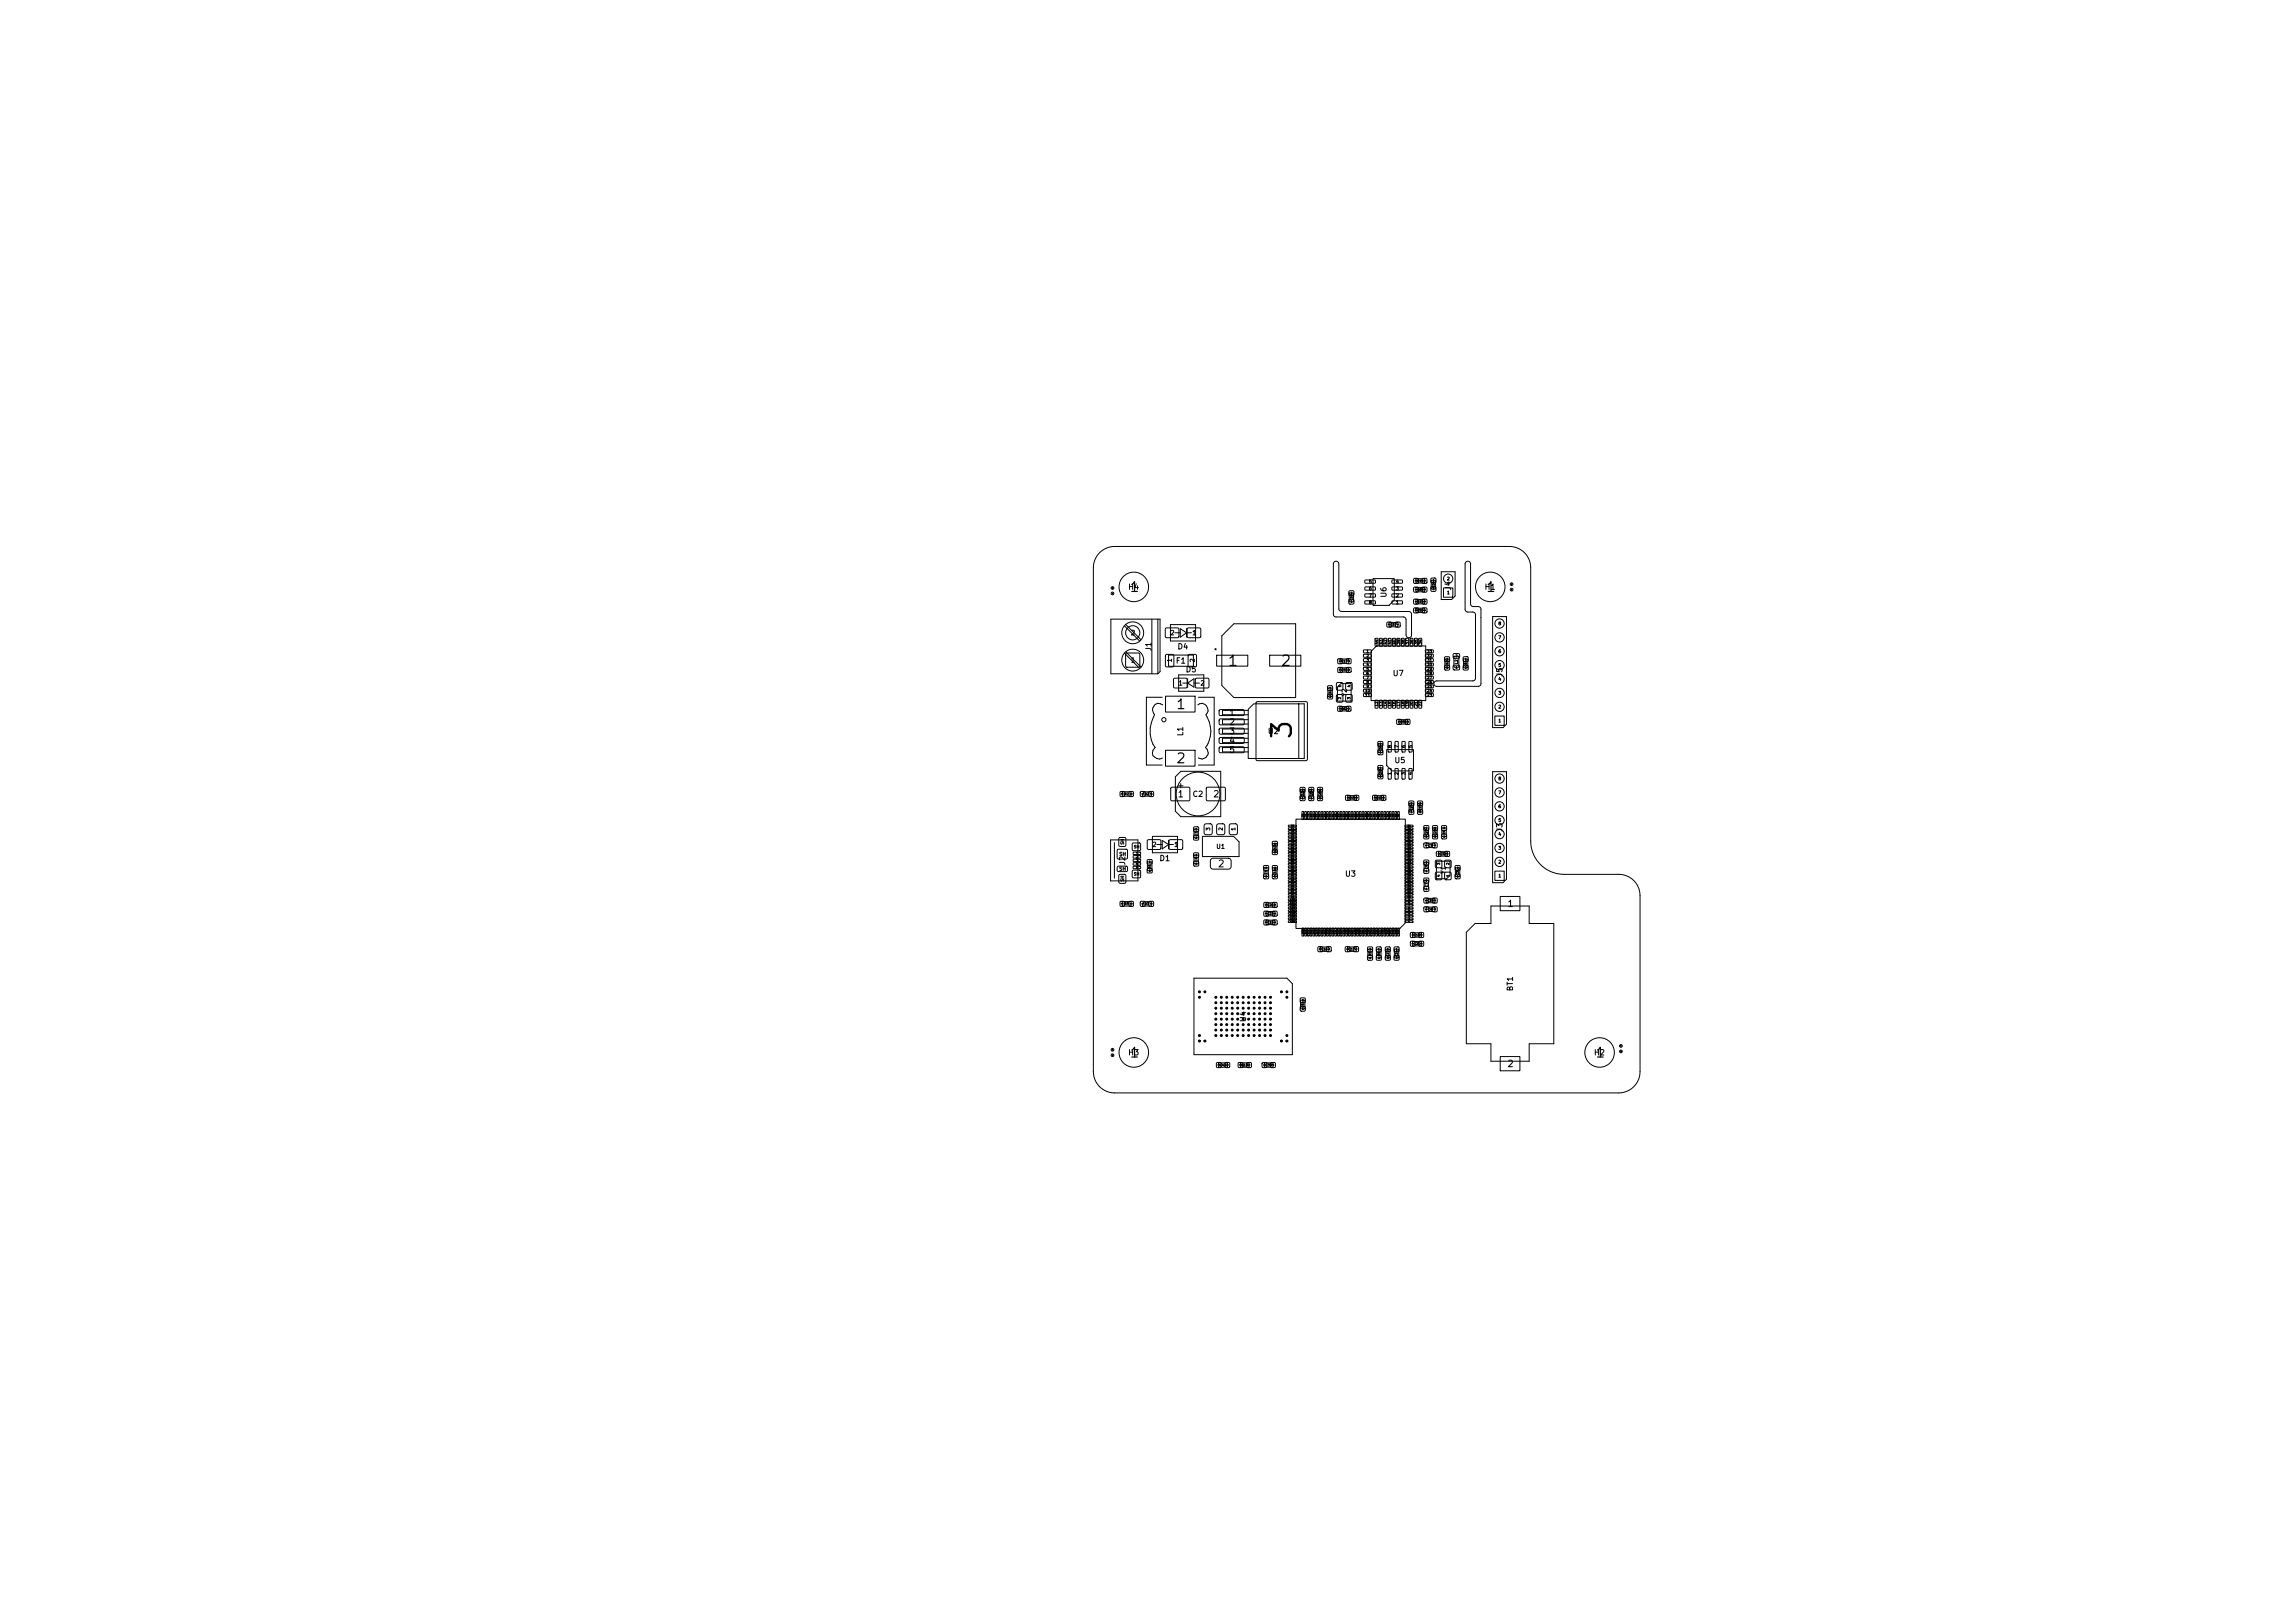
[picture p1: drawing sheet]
<svg xmlns="http://www.w3.org/2000/svg" width="420mm" height="297mm" viewBox="0 0 420 297" stroke-linecap="round" stroke-linejoin="round" font-family="sans-serif">
<defs><g id="words">
<text font-size="3.6" x="237.2" y="135.6" transform="rotate(-90 237.2 135.6)">3</text>
<g font-size="1.9">
<text x="224.4" y="122.4">1</text>
<text x="234.1" y="122.4">2</text>
</g>
<g font-size="1.8">
<text x="206.5" y="108.8">1</text>
<text x="271.7" y="108.8">1</text>
<text x="215" y="130.2">1</text>
<text x="215" y="140.1">2</text>
<text x="206.5" y="194">1</text>
<text x="291.7" y="194">1</text>
</g>
<text font-size="1.3" x="222.7" y="159">2</text>
<g font-size="1.2">
<text x="215.3" y="146.2">1</text>
<text x="221.8" y="146.2">2</text>
<text x="275.6" y="166.3">1</text>
<text x="275.6" y="195.6">2</text>
</g>
<g font-size="1.1">
<text x="224.7" y="131.2">1</text>
<text x="224.7" y="136.3">4</text>
<text x="224.7" y="134.6">3</text>
<text x="224.7" y="132.9">2</text>
<text x="224.7" y="138">5</text>
</g>
<g font-size="1">
<text x="206.3" y="108.2">H4</text>
<text x="253.9" y="109.5" transform="rotate(-90 253.9 109.5)">U6</text>
<text x="265.7" y="108.2" transform="rotate(-90 265.7 108.2)">J4</text>
<text x="271.5" y="108.2">H1</text>
<text x="210.9" y="119.3" transform="rotate(-90 210.9 119.3)">J1</text>
<text x="215.3" y="119.1">D4</text>
<text x="215" y="121.7">F1</text>
<text x="216.8" y="123.3">D5</text>
<text x="254.7" y="124">U7</text>
<text x="275.1" y="124" transform="rotate(-90 275.1 124)">J5</text>
<text x="216.7" y="134.8" transform="rotate(-90 216.7 134.8)">L1</text>
<text x="231.8" y="134.6">U2</text>
<text x="255" y="139.9">U5</text>
<text x="218" y="146.1">C2</text>
<text x="275.1" y="152.4" transform="rotate(-90 275.1 152.4)">J3</text>
<text x="206.1" y="158.4" transform="rotate(-90 206.1 158.4)">J2</text>
<text x="212" y="157.8">D1</text>
<text x="245.9" y="160.7">U3</text>
<text x="277" y="181.5" transform="rotate(-90 277 181.5)">BT1</text>
<text x="228.2" y="187.1" transform="rotate(-90 228.2 187.1)">U4</text>
<text x="206.3" y="193.4">H3</text>
<text x="291.5" y="193.4">H2</text>
</g>
<g font-size=".9">
<text x="206.8" y="116.5">2</text>
<text x="206.8" y="121.5">1</text>
</g>
<g font-size=".8">
<text x="214" y="116.4">2</text>
<text x="218" y="116.4">1</text>
<text x="214.5" y="121.3" transform="rotate(-90 214.5 121.3)">1</text>
<text x="215.5" y="125.6">1</text>
<text x="218.7" y="121.3" transform="rotate(-90 218.7 121.3)">2</text>
<text x="219.5" y="125.6">2</text>
<text x="246.5" y="127.5" transform="rotate(-90 246.5 127.5)">Y2</text>
<text x="210.7" y="155.2">2</text>
<text x="214.7" y="155.2">1</text>
<text x="222.4" y="155.5">U1</text>
<text x="264.6" y="160" transform="rotate(-90 264.6 160)">Y1</text>
</g>
<g font-size=".7">
<text x="221.5" y="152.1" transform="rotate(-90 221.5 152.1)">3</text>
<text x="223.8" y="152.1" transform="rotate(-90 223.8 152.1)">2</text>
<text x="226.1" y="152.1" transform="rotate(-90 226.1 152.1)">1</text>
</g>
<g font-size=".6">
<text x="250.3" y="106.9">5</text>
<text x="255.3" y="106.9">4</text>
<text x="264.6" y="106.3">2</text>
<text x="250.3" y="110.7">8</text>
<text x="250.3" y="109.4">7</text>
<text x="250.3" y="108.2">6</text>
<text x="255.3" y="108.2">3</text>
<text x="255.3" y="109.4">2</text>
<text x="255.3" y="110.7">1</text>
<text x="264.6" y="108.9">1</text>
<text x="274" y="114.5">8</text>
<text x="274" y="117.1">7</text>
<text x="274" y="119.6">6</text>
<text x="274" y="122.2">5</text>
<text x="274" y="124.7">4</text>
<text x="274" y="127.2">3</text>
<text x="274" y="129.8">2</text>
<text x="254.7" y="137" transform="rotate(-90 254.7 137)">8</text>
<text x="255.9" y="137" transform="rotate(-90 255.9 137)">7</text>
<text x="257.2" y="137" transform="rotate(-90 257.2 137)">6</text>
<text x="258.5" y="137" transform="rotate(-90 258.5 137)">5</text>
<text x="274" y="132.3">1</text>
<text x="254.7" y="141.9" transform="rotate(-90 254.7 141.9)">1</text>
<text x="255.9" y="141.9" transform="rotate(-90 255.9 141.9)">2</text>
<text x="257.2" y="141.9" transform="rotate(-90 257.2 141.9)">3</text>
<text x="258.5" y="141.9" transform="rotate(-90 258.5 141.9)">4</text>
<text x="274" y="142.9">8</text>
<text x="274" y="145.5">7</text>
<text x="274" y="148">6</text>
<text x="274" y="150.5">5</text>
<text x="274" y="153.1">4</text>
<text x="274" y="155.6">3</text>
<text x="204.7" y="159.5">SH</text>
<text x="204.7" y="156.8">SH</text>
<text x="274" y="158.2">2</text>
<text x="274" y="160.7">1</text>
</g>
<g font-size=".5">
<text x="249.9" y="119.6">1</text>
<text x="252.2" y="118" transform="rotate(-90 252.2 118)">44</text>
<text x="253" y="118" transform="rotate(-90 253 118)">43</text>
<text x="253.8" y="118" transform="rotate(-90 253.8 118)">42</text>
<text x="254.6" y="118" transform="rotate(-90 254.6 118)">41</text>
<text x="255.4" y="118" transform="rotate(-90 255.4 118)">40</text>
<text x="256.2" y="118" transform="rotate(-90 256.2 118)">39</text>
<text x="257" y="118" transform="rotate(-90 257 118)">38</text>
<text x="257.8" y="118" transform="rotate(-90 257.8 118)">37</text>
<text x="258.6" y="118" transform="rotate(-90 258.6 118)">36</text>
<text x="259.4" y="118" transform="rotate(-90 259.4 118)">35</text>
<text x="260.2" y="118" transform="rotate(-90 260.2 118)">34</text>
<text x="261" y="119.6">33</text>
<text x="245.4" y="125.8" transform="rotate(-90 245.4 125.8)">1</text>
<text x="247.1" y="125.8" transform="rotate(-90 247.1 125.8)">4</text>
<text x="249.9" y="126">9</text>
<text x="249.9" y="125.2">8</text>
<text x="249.9" y="124.4">7</text>
<text x="249.9" y="123.6">6</text>
<text x="249.9" y="122.8">5</text>
<text x="249.9" y="122">4</text>
<text x="249.9" y="121.2">3</text>
<text x="249.9" y="120.4">2</text>
<text x="261" y="120.4">32</text>
<text x="261" y="121.2">31</text>
<text x="261" y="122">30</text>
<text x="261" y="122.8">29</text>
<text x="261" y="123.6">28</text>
<text x="261" y="124.4">27</text>
<text x="261" y="125.2">26</text>
<text x="261" y="126">25</text>
<text x="266.8" y="121.6" transform="rotate(-90 266.8 121.6)">L2</text>
<text x="245.4" y="128" transform="rotate(-90 245.4 128)">2</text>
<text x="247.1" y="128" transform="rotate(-90 247.1 128)">3</text>
<text x="249.7" y="127.6">11</text>
<text x="249.7" y="126.8">10</text>
<text x="252.2" y="129.3" transform="rotate(-90 252.2 129.3)">12</text>
<text x="253" y="129.3" transform="rotate(-90 253 129.3)">13</text>
<text x="253.8" y="129.3" transform="rotate(-90 253.8 129.3)">14</text>
<text x="254.6" y="129.3" transform="rotate(-90 254.6 129.3)">15</text>
<text x="255.4" y="129.3" transform="rotate(-90 255.4 129.3)">16</text>
<text x="256.2" y="129.3" transform="rotate(-90 256.2 129.3)">17</text>
<text x="257" y="129.3" transform="rotate(-90 257 129.3)">18</text>
<text x="257.8" y="129.3" transform="rotate(-90 257.8 129.3)">19</text>
<text x="258.6" y="129.3" transform="rotate(-90 258.6 129.3)">20</text>
<text x="259.4" y="129.3" transform="rotate(-90 259.4 129.3)">21</text>
<text x="260.2" y="129.3" transform="rotate(-90 260.2 129.3)">22</text>
<text x="261" y="126.8">24</text>
<text x="261" y="127.6">23</text>
<text x="205.7" y="154.6" transform="rotate(-90 205.7 154.6)">SH</text>
<text x="207.3" y="155.4">SH</text>
<text x="205.7" y="161.4" transform="rotate(-90 205.7 161.4)">SH</text>
<text x="207.3" y="160.3">SH</text>
<text x="263.5" y="160.5" transform="rotate(-90 263.5 160.5)">4</text>
<text x="263.5" y="158.3" transform="rotate(-90 263.5 158.3)">3</text>
<text x="265.2" y="160.5" transform="rotate(-90 265.2 160.5)">1</text>
<text x="265.2" y="158.3" transform="rotate(-90 265.2 158.3)">2</text>
</g>
<g font-size=".4">
<text x="259.2" y="106.6">R15</text>
<text x="262.5" y="107.6" transform="rotate(-90 262.5 107.6)">R16</text>
<text x="247.5" y="110" transform="rotate(-90 247.5 110)">C58</text>
<text x="259.2" y="112">C59</text>
<text x="259.2" y="108.2">C60</text>
<text x="259.2" y="110.4">R14</text>
<text x="254.3" y="114.6">C57</text>
<text x="245.3" y="121.3">R17</text>
<text x="245.3" y="122.9">C55</text>
<text x="265" y="122" transform="rotate(-90 265 122)">C63</text>
<text x="266.2" y="120.3">2</text>
<text x="266.2" y="122.5">1</text>
<text x="268.4" y="122" transform="rotate(-90 268.4 122)">C64</text>
<text x="243.6" y="127.3" transform="rotate(-90 243.6 127.3)">C61</text>
<text x="245.3" y="130">C62</text>
<text x="252.8" y="137.5" transform="rotate(-90 252.8 137.5)">C54</text>
<text x="256.1" y="132.4">C56</text>
<text x="252.8" y="141.9" transform="rotate(-90 252.8 141.9)">C53</text>
<text x="205.7" y="145.6">R2</text>
<text x="209.4" y="145.6">D2</text>
<text x="238.6" y="145.9" transform="rotate(-90 238.6 145.9)">C12</text>
<text x="240.2" y="145.9" transform="rotate(-90 240.2 145.9)">C22</text>
<text x="241.8" y="145.9" transform="rotate(-90 241.8 145.9)">C25</text>
<text x="246.7" y="146.3">C11</text>
<text x="251.7" y="146.3">C10</text>
<text x="258.5" y="148.4" transform="rotate(-90 258.5 148.4)">C20</text>
<text x="260.1" y="148.4" transform="rotate(-90 260.1 148.4)">C19</text>
<text x="219.1" y="153" transform="rotate(-90 219.1 153)">C3</text>
<text x="233.5" y="155.8" transform="rotate(-90 233.5 155.8)">C13</text>
<text x="261.2" y="152.9" transform="rotate(-90 261.2 152.9)">C29</text>
<text x="261.2" y="155">C9</text>
<text x="262.8" y="152.9" transform="rotate(-90 262.8 152.9)">C28</text>
<text x="264.5" y="152.7" transform="rotate(-90 264.5 152.7)">R4</text>
<text x="207.7" y="159.1">5</text>
<text x="207.7" y="158.4">4</text>
<text x="207.7" y="157.8">3</text>
<text x="207.7" y="157.1">2</text>
<text x="207.7" y="156.5">1</text>
<text x="210.6" y="159" transform="rotate(-90 210.6 159)">R1</text>
<text x="219.1" y="157.7" transform="rotate(-90 219.1 157.7)">C4</text>
<text x="231.9" y="160" transform="rotate(-90 231.9 160)">C5</text>
<text x="233.5" y="160.2" transform="rotate(-90 233.5 160.2)">C14</text>
<text x="261.2" y="159" transform="rotate(-90 261.2 159)">C8</text>
<text x="263.3" y="156.6">C32</text>
<text x="266.9" y="160.2" transform="rotate(-90 266.9 160.2)">C31</text>
<text x="205.7" y="165.7">R3</text>
<text x="209.4" y="165.7">D3</text>
<text x="231.8" y="165.9">C26</text>
<text x="231.8" y="167.5">C23</text>
<text x="261" y="165.1">C30</text>
<text x="261.2" y="162.3" transform="rotate(-90 261.2 162.3)">C7</text>
<text x="261.2" y="166.7">C6</text>
<text x="231.8" y="169.1">C15</text>
<text x="258.6" y="171.4">C18</text>
<text x="258.6" y="173">C21</text>
<text x="241.7" y="174">C16</text>
<text x="246.7" y="174">C17</text>
<text x="250.9" y="174.9" transform="rotate(-90 250.9 174.9)">R5</text>
<text x="252.5" y="174.9" transform="rotate(-90 252.5 174.9)">R6</text>
<text x="254.2" y="175.1" transform="rotate(-90 254.2 175.1)">C27</text>
<text x="255.8" y="175.1" transform="rotate(-90 255.8 175.1)">C24</text>
<text x="238.6" y="184.5" transform="rotate(-90 238.6 184.5)">C51</text>
<text x="223.1" y="195.2">C42</text>
<text x="227.1" y="195.2">R13</text>
<text x="231.4" y="195.2">C33</text>
</g>
<g font-size=".3">
<text x="259.3" y="106.5" transform="rotate(-90 259.3 106.5)">2</text>
<text x="260.8" y="106.5" transform="rotate(-90 260.8 106.5)">1</text>
<text x="262" y="106.5">1</text>
<text x="247" y="108.8">2</text>
<text x="247" y="110.3">1</text>
<text x="259.3" y="111.9" transform="rotate(-90 259.3 111.9)">2</text>
<text x="259.3" y="110.3" transform="rotate(-90 259.3 110.3)">1</text>
<text x="259.3" y="108.1" transform="rotate(-90 259.3 108.1)">1</text>
<text x="260.8" y="111.9" transform="rotate(-90 260.8 111.9)">1</text>
<text x="260.8" y="110.3" transform="rotate(-90 260.8 110.3)">2</text>
<text x="260.8" y="108.1" transform="rotate(-90 260.8 108.1)">2</text>
<text x="262" y="108">2</text>
<text x="254.4" y="114.5" transform="rotate(-90 254.4 114.5)">2</text>
<text x="255.9" y="114.5" transform="rotate(-90 255.9 114.5)">1</text>
<text x="245.4" y="122.8" transform="rotate(-90 245.4 122.8)">2</text>
<text x="245.4" y="121.2" transform="rotate(-90 245.4 121.2)">1</text>
<text x="246.9" y="122.8" transform="rotate(-90 246.9 122.8)">1</text>
<text x="246.9" y="121.2" transform="rotate(-90 246.9 121.2)">2</text>
<text x="264.5" y="120.9">2</text>
<text x="264.5" y="122.4">1</text>
<text x="267.9" y="122.4">2</text>
<text x="267.9" y="120.9">1</text>
<text x="243.1" y="127.7">2</text>
<text x="243.1" y="126.2">1</text>
<text x="245.4" y="129.9" transform="rotate(-90 245.4 129.9)">2</text>
<text x="246.9" y="129.9" transform="rotate(-90 246.9 129.9)">1</text>
<text x="252.3" y="136.4">2</text>
<text x="252.3" y="137.9">1</text>
<text x="256.2" y="132.3" transform="rotate(-90 256.2 132.3)">1</text>
<text x="257.7" y="132.3" transform="rotate(-90 257.7 132.3)">2</text>
<text x="252.3" y="142.3">2</text>
<text x="252.3" y="140.8">1</text>
<text x="205.5" y="145.5" transform="rotate(-90 205.5 145.5)">2</text>
<text x="207.2" y="145.5" transform="rotate(-90 207.2 145.5)">1</text>
<text x="209.3" y="145.5" transform="rotate(-90 209.3 145.5)">1</text>
<text x="210.8" y="145.5" transform="rotate(-90 210.8 145.5)">2</text>
<text x="238.1" y="144.8">2</text>
<text x="238.1" y="146.3">1</text>
<text x="238.5" y="149.5" transform="rotate(-90 238.5 149.5)">72</text>
<text x="239" y="149.5" transform="rotate(-90 239 149.5)">71</text>
<text x="239.5" y="149.5" transform="rotate(-90 239.5 149.5)">70</text>
<text x="239.7" y="144.8">2</text>
<text x="239.7" y="146.3">1</text>
<text x="240" y="149.5" transform="rotate(-90 240 149.5)">69</text>
<text x="240.5" y="149.5" transform="rotate(-90 240.5 149.5)">68</text>
<text x="241" y="149.5" transform="rotate(-90 241 149.5)">67</text>
<text x="241.3" y="144.8">2</text>
<text x="241.3" y="146.3">1</text>
<text x="241.5" y="149.5" transform="rotate(-90 241.5 149.5)">66</text>
<text x="242" y="149.5" transform="rotate(-90 242 149.5)">65</text>
<text x="242.5" y="149.5" transform="rotate(-90 242.5 149.5)">64</text>
<text x="243" y="149.5" transform="rotate(-90 243 149.5)">63</text>
<text x="243.5" y="149.5" transform="rotate(-90 243.5 149.5)">62</text>
<text x="244" y="149.5" transform="rotate(-90 244 149.5)">61</text>
<text x="244.5" y="149.5" transform="rotate(-90 244.5 149.5)">60</text>
<text x="245" y="149.5" transform="rotate(-90 245 149.5)">59</text>
<text x="245.5" y="149.5" transform="rotate(-90 245.5 149.5)">58</text>
<text x="246" y="149.5" transform="rotate(-90 246 149.5)">57</text>
<text x="246.5" y="149.5" transform="rotate(-90 246.5 149.5)">56</text>
<text x="246.8" y="146.2" transform="rotate(-90 246.8 146.2)">1</text>
<text x="247" y="149.5" transform="rotate(-90 247 149.5)">55</text>
<text x="247.5" y="149.5" transform="rotate(-90 247.5 149.5)">54</text>
<text x="248" y="149.5" transform="rotate(-90 248 149.5)">53</text>
<text x="248.4" y="146.2" transform="rotate(-90 248.4 146.2)">2</text>
<text x="248.5" y="149.5" transform="rotate(-90 248.5 149.5)">52</text>
<text x="249" y="149.5" transform="rotate(-90 249 149.5)">51</text>
<text x="249.5" y="149.5" transform="rotate(-90 249.5 149.5)">50</text>
<text x="250" y="149.5" transform="rotate(-90 250 149.5)">49</text>
<text x="250.5" y="149.5" transform="rotate(-90 250.5 149.5)">48</text>
<text x="251" y="149.5" transform="rotate(-90 251 149.5)">47</text>
<text x="251.5" y="149.5" transform="rotate(-90 251.5 149.5)">46</text>
<text x="251.8" y="146.2" transform="rotate(-90 251.8 146.2)">2</text>
<text x="252" y="149.5" transform="rotate(-90 252 149.5)">45</text>
<text x="252.5" y="149.5" transform="rotate(-90 252.5 149.5)">44</text>
<text x="253" y="149.5" transform="rotate(-90 253 149.5)">43</text>
<text x="253.3" y="146.2" transform="rotate(-90 253.3 146.2)">1</text>
<text x="253.5" y="149.5" transform="rotate(-90 253.5 149.5)">42</text>
<text x="254" y="149.5" transform="rotate(-90 254 149.5)">41</text>
<text x="254.5" y="149.5" transform="rotate(-90 254.5 149.5)">40</text>
<text x="255" y="149.5" transform="rotate(-90 255 149.5)">39</text>
<text x="255.5" y="149.5" transform="rotate(-90 255.5 149.5)">38</text>
<text x="256" y="149.5" transform="rotate(-90 256 149.5)">37</text>
<text x="258" y="147.3">2</text>
<text x="258" y="148.8">1</text>
<text x="259.6" y="147.3">2</text>
<text x="259.6" y="148.8">1</text>
<text x="218.6" y="153.5">2</text>
<text x="218.6" y="152">1</text>
<text x="233" y="154.6">1</text>
<text x="236.1" y="155.9">82</text>
<text x="236.1" y="155.4">81</text>
<text x="236.1" y="154.9">80</text>
<text x="236.1" y="154.4">79</text>
<text x="236.1" y="153.9">78</text>
<text x="236.1" y="153.4">77</text>
<text x="236.1" y="152.9">76</text>
<text x="236.1" y="152.4">75</text>
<text x="236.1" y="151.9">74</text>
<text x="236.1" y="151.4">73</text>
<text x="257.4" y="151.4">36</text>
<text x="257.4" y="151.9">35</text>
<text x="257.4" y="152.4">34</text>
<text x="257.4" y="152.9">33</text>
<text x="257.4" y="153.4">32</text>
<text x="257.4" y="153.9">31</text>
<text x="257.4" y="154.4">30</text>
<text x="257.4" y="154.9">29</text>
<text x="257.4" y="155.4">28</text>
<text x="257.4" y="155.9">27</text>
<text x="260.7" y="153.3">2</text>
<text x="260.7" y="151.8">1</text>
<text x="261.1" y="154.9" transform="rotate(-90 261.1 154.9)">1</text>
<text x="262.3" y="153.3">2</text>
<text x="262.3" y="151.8">1</text>
<text x="262.7" y="154.9" transform="rotate(-90 262.7 154.9)">2</text>
<text x="264" y="151.8">2</text>
<text x="264" y="153.3">1</text>
<text x="210.1" y="159.6">2</text>
<text x="210.1" y="157.9">1</text>
<text x="218.6" y="156.7">2</text>
<text x="218.6" y="158.3">1</text>
<text x="231.4" y="159.1">2</text>
<text x="231.4" y="160.6">1</text>
<text x="233" y="159.1">2</text>
<text x="233" y="160.6">1</text>
<text x="233" y="156.2">2</text>
<text x="236.1" y="161.9">94</text>
<text x="236.1" y="161.4">93</text>
<text x="236.1" y="160.9">92</text>
<text x="236.1" y="160.4">91</text>
<text x="236.1" y="159.9">90</text>
<text x="236.1" y="159.4">89</text>
<text x="236.1" y="158.9">88</text>
<text x="236.1" y="158.4">87</text>
<text x="236.1" y="157.9">86</text>
<text x="236.1" y="157.4">85</text>
<text x="236.1" y="156.9">84</text>
<text x="236.1" y="156.4">83</text>
<text x="257.4" y="156.4">26</text>
<text x="257.4" y="156.9">25</text>
<text x="257.4" y="157.4">24</text>
<text x="257.4" y="157.9">23</text>
<text x="257.4" y="158.4">22</text>
<text x="257.4" y="158.9">21</text>
<text x="257.4" y="159.4">20</text>
<text x="257.4" y="159.9">19</text>
<text x="257.4" y="160.4">18</text>
<text x="257.4" y="160.9">17</text>
<text x="257.4" y="161.4">16</text>
<text x="257.4" y="161.9">15</text>
<text x="260.7" y="161.4">2</text>
<text x="260.7" y="158.1">2</text>
<text x="260.7" y="159.6">1</text>
<text x="263.4" y="156.4" transform="rotate(-90 263.4 156.4)">1</text>
<text x="265" y="156.4" transform="rotate(-90 265 156.4)">2</text>
<text x="266.5" y="159.1">2</text>
<text x="266.5" y="160.6">1</text>
<text x="205.5" y="165.6" transform="rotate(-90 205.5 165.6)">2</text>
<text x="207.2" y="165.6" transform="rotate(-90 207.2 165.6)">1</text>
<text x="209.3" y="165.6" transform="rotate(-90 209.3 165.6)">1</text>
<text x="210.8" y="165.6" transform="rotate(-90 210.8 165.6)">2</text>
<text x="231.9" y="167.4" transform="rotate(-90 231.9 167.4)">2</text>
<text x="231.9" y="165.8" transform="rotate(-90 231.9 165.8)">2</text>
<text x="233.4" y="167.4" transform="rotate(-90 233.4 167.4)">1</text>
<text x="233.4" y="165.8" transform="rotate(-90 233.4 165.8)">1</text>
<text x="236" y="167.9">106</text>
<text x="236" y="167.4">105</text>
<text x="236" y="166.9">104</text>
<text x="236" y="166.4">103</text>
<text x="236" y="165.9">102</text>
<text x="236" y="165.4">101</text>
<text x="236" y="164.9">100</text>
<text x="236.1" y="164.4">99</text>
<text x="236.1" y="163.9">98</text>
<text x="236.1" y="163.4">97</text>
<text x="236.1" y="162.9">96</text>
<text x="236.1" y="162.4">95</text>
<text x="257.4" y="162.4">14</text>
<text x="257.4" y="162.9">13</text>
<text x="257.4" y="163.4">12</text>
<text x="257.4" y="163.9">11</text>
<text x="257.4" y="164.4">10</text>
<text x="257.6" y="164.9">9</text>
<text x="257.6" y="165.4">8</text>
<text x="257.6" y="165.9">7</text>
<text x="257.6" y="166.4">6</text>
<text x="257.6" y="166.9">5</text>
<text x="257.6" y="167.4">4</text>
<text x="257.6" y="167.9">3</text>
<text x="260.7" y="162.9">1</text>
<text x="261.1" y="166.6" transform="rotate(-90 261.1 166.6)">1</text>
<text x="261.1" y="165" transform="rotate(-90 261.1 165)">1</text>
<text x="262.7" y="166.6" transform="rotate(-90 262.7 166.6)">2</text>
<text x="262.7" y="165" transform="rotate(-90 262.7 165)">2</text>
<text x="231.9" y="169" transform="rotate(-90 231.9 169)">2</text>
<text x="233.4" y="169" transform="rotate(-90 233.4 169)">1</text>
<text x="236" y="168.9">108</text>
<text x="236" y="168.4">107</text>
<text x="238.5" y="171" transform="rotate(-90 238.5 171)">109</text>
<text x="239" y="171" transform="rotate(-90 239 171)">110</text>
<text x="239.5" y="171" transform="rotate(-90 239.5 171)">111</text>
<text x="240" y="171" transform="rotate(-90 240 171)">112</text>
<text x="240.5" y="171" transform="rotate(-90 240.5 171)">113</text>
<text x="241" y="171" transform="rotate(-90 241 171)">114</text>
<text x="241.5" y="171" transform="rotate(-90 241.5 171)">115</text>
<text x="241.8" y="173.9" transform="rotate(-90 241.8 173.9)">2</text>
<text x="242" y="171" transform="rotate(-90 242 171)">116</text>
<text x="242.5" y="171" transform="rotate(-90 242.5 171)">117</text>
<text x="243" y="171" transform="rotate(-90 243 171)">118</text>
<text x="243.3" y="173.9" transform="rotate(-90 243.3 173.9)">1</text>
<text x="243.5" y="171" transform="rotate(-90 243.5 171)">119</text>
<text x="244" y="171" transform="rotate(-90 244 171)">120</text>
<text x="244.5" y="171" transform="rotate(-90 244.5 171)">121</text>
<text x="245" y="171" transform="rotate(-90 245 171)">122</text>
<text x="245.5" y="171" transform="rotate(-90 245.5 171)">123</text>
<text x="246" y="171" transform="rotate(-90 246 171)">124</text>
<text x="246.5" y="171" transform="rotate(-90 246.5 171)">125</text>
<text x="246.8" y="173.9" transform="rotate(-90 246.8 173.9)">2</text>
<text x="247" y="171" transform="rotate(-90 247 171)">126</text>
<text x="247.5" y="171" transform="rotate(-90 247.5 171)">127</text>
<text x="248" y="171" transform="rotate(-90 248 171)">128</text>
<text x="248.3" y="173.9" transform="rotate(-90 248.3 173.9)">1</text>
<text x="248.5" y="171" transform="rotate(-90 248.5 171)">129</text>
<text x="249" y="171" transform="rotate(-90 249 171)">130</text>
<text x="249.5" y="171" transform="rotate(-90 249.5 171)">131</text>
<text x="250" y="171" transform="rotate(-90 250 171)">132</text>
<text x="250.5" y="174">2</text>
<text x="250.5" y="171" transform="rotate(-90 250.5 171)">133</text>
<text x="251" y="171" transform="rotate(-90 251 171)">134</text>
<text x="251.5" y="171" transform="rotate(-90 251.5 171)">135</text>
<text x="252" y="171" transform="rotate(-90 252 171)">136</text>
<text x="252.1" y="174">1</text>
<text x="252.5" y="171" transform="rotate(-90 252.5 171)">137</text>
<text x="253" y="171" transform="rotate(-90 253 171)">138</text>
<text x="253.5" y="171" transform="rotate(-90 253.5 171)">139</text>
<text x="253.7" y="174">1</text>
<text x="254" y="171" transform="rotate(-90 254 171)">140</text>
<text x="254.5" y="171" transform="rotate(-90 254.5 171)">141</text>
<text x="255" y="171" transform="rotate(-90 255 171)">142</text>
<text x="255.3" y="174">1</text>
<text x="255.5" y="171" transform="rotate(-90 255.5 171)">143</text>
<text x="256" y="171" transform="rotate(-90 256 171)">144</text>
<text x="257.6" y="168.4">2</text>
<text x="257.6" y="168.9">1</text>
<text x="258.7" y="172.9" transform="rotate(-90 258.7 172.9)">1</text>
<text x="258.7" y="171.3" transform="rotate(-90 258.7 171.3)">1</text>
<text x="260.2" y="172.9" transform="rotate(-90 260.2 172.9)">2</text>
<text x="260.2" y="171.3" transform="rotate(-90 260.2 171.3)">2</text>
<text x="250.5" y="175.5">1</text>
<text x="252.1" y="175.5">2</text>
<text x="253.7" y="175.5">2</text>
<text x="255.3" y="175.5">2</text>
<text x="238.1" y="183.3">2</text>
<text x="238.1" y="184.8">1</text>
<text x="223.2" y="195.1" transform="rotate(-90 223.2 195.1)">2</text>
<text x="224.7" y="195.1" transform="rotate(-90 224.7 195.1)">1</text>
<text x="227.2" y="195.1" transform="rotate(-90 227.2 195.1)">2</text>
<text x="228.7" y="195.1" transform="rotate(-90 228.7 195.1)">1</text>
<text x="231.5" y="195.1" transform="rotate(-90 231.5 195.1)">1</text>
<text x="233.1" y="195.1" transform="rotate(-90 233.1 195.1)">2</text>
</g>
</g></defs>
<g fill="none" stroke="#000" stroke-width=".18">
<path d="M201.1 101.1a3.9 3.9 0 0 1 2.8-1.1h72.2a3.9 3.9 0 0 1 3.9 3.9v50a6.1 6.1 0 0 0 6.1 6.1h10a3.9 3.9 0 0 1 3.9 3.9v32.2a3.9 3.9 0 0 1-3.9 3.9h-92.2a3.9 3.9 0 0 1-3.9-3.9v-92.2a3.9 3.9 0 0 1 1.1-2.8zM203.2 113.3h9v9.6l-.4 .4h-8.6zM205.7 119.5l2.8 2.8M205.7 114.5l2.8 2.8M205.9 119.3l2.8 2.8M205.9 114.3l2.8 2.8M206 119.6h2.4v2.4h-2.4zM210.7 113.3v10M211.8 113.3v10M213.2 115h2.4v1.6h-2.4zM213.2 119.8h1.3l.2 .1v1.9l-.1 .2-1.2 .1-.2-.2zM213.7 119.9h4.6v2h-4.6z"/>
<path d="M214.1 114.3h4.6v3h-4.6zM214.9 115.8h1M215.9 115l1.1 .8-1.1 .8zM217 115v1.6M217 115.8h1M217.2 115h2.4v1.6h-2.4zM217.4 119.8h1.2l.3 .1v1.9l-.2 .2-1.1 .1-.3-.2zM222.5 119.9h5.7v2h-5.7zM225.7 114.2h11.3v13.5h-11.3l-2.2-2.2v-9.1zM232.2 119.9h5.7v2h-5.7zM244 102.8l.6-.1 .3 .5v8.2l.1 .4 .4 .1h12.5l.3 .5v3.8l-.1 .4-.5 .1-.4-.3v-3l-.4-.5h-12.4l-.4-.1-.1-.4v-9.2zM246.8 108.2h.8v.7h-.8z"/>
<path d="M246.8 109.7h.8v.8h-.8zM246.8 108.5h.8v1.6h-.8zM249.4 119.8l1.4-.1 .1 .5-1.4 .1zM249.4 119l1.4-.1 .1 .5-1.4 .1zM249.7 110h1.8l.1 .4-1.9 .1zM249.7 108.7h1.8l.1 .5-1.9 .1zM249.7 107.4h1.8l.1 .5-1.9 .1zM249.7 106.2l1.8-.1 .1 .5-1.9 .1zM251.2 105.9h3.8v3.9l-.9 1h-2.9zM251.6 116.8l.5 .1-.1 1.4-.5-.1zM251.8 118.2h9v10h-10v-9zM252.4 116.8l.5 .1-.1 1.4-.5-.1z"/>
<path d="M253.2 116.8l.5 .1-.1 1.4-.5-.1zM253.7 113.9h.8v.8h-.8zM254 116.8l.5 .1-.1 1.4-.5-.1zM254.1 113.9h1.6v.8h-1.6zM254.6 106.2l1.9-.1v.5l-1.8 .1zM254.6 107.4h1.9v.5l-1.8 .1zM254.6 108.7h1.9v.5l-1.8 .1zM254.6 110h1.9v.4l-1.8 .1zM254.8 116.8l.5 .1-.1 1.4-.5-.1zM255.3 113.9h.8v.8h-.8zM255.6 116.8l.5 .1-.1 1.4-.5-.1zM256.4 116.8l.5 .1-.1 1.4-.5-.1z"/>
<path d="M257.2 116.8l.5 .1-.1 1.4-.5-.1zM258 116.8l.5 .1-.1 1.4-.5-.1zM258.6 111.3h.8v.8h-.8zM258.6 105.9h.8v.8h-.8zM258.6 107.5h.8v.8h-.8zM258.6 109.7h.8v.8h-.8zM258.8 116.8l.5 .1-.1 1.4-.5-.1zM259 111.3h1.6v.8h-1.6zM259 105.9h1.6v.8h-1.6zM259 107.5h1.6v.8h-1.6zM259 109.7h1.6v.8h-1.6zM259.6 116.8l.5 .1-.1 1.4-.5-.1z"/>
<path d="M260.2 111.3h.8v.8h-.8zM260.2 105.9h.8v.8h-.8zM260.2 107.5h.8v.8h-.8zM260.2 109.7h.8v.8h-.8zM260.8 119l1.3-.1 .1 .5-1.4 .1zM260.8 119.8l1.3-.1 .1 .5-1.4 .1zM261.8 107.4h.8v.8h-.8zM261.8 105.8h.8v.8h-.8zM261.8 106.2h.8v1.6h-.8zM263.6 104.6h2.6v4.5l-.7 .6h-1.9zM264.1 107.6h1.7v1.7h-1.7zM265.9 119.7l1-.1 .1 .2v.5l-.2 .2h-.9l-.1-.2z"/>
<path d="M268.1 102.8l.6-.1 .3 .5v7.5l.4 .3h1.2l.3 .4v13.8l-.5 .4h-7.7l-.3-.2-.1-.3 .1-.4 .3-.1h6.7l.3-.1 .2-.3v-11.7l-.3-.5h-1.2l-.4-.4v-8.4zM273 112.8h2.6v19.7l-.7 .7h-1.9zM212.6 127.6h-2.9v12.4h2.9M212.7 129l-.9-.3a1.24 1.24 0 0 0-.6 2.1 5.6 5.6 0 0 0 .1 6 1.16 1.16 0 0 0-.4 1.4 1.16 1.16 0 0 0 1.2 .7l.5-.2M213.2 137.3h5.4v2.9h-5.4zM213.2 127.4h5.4v2.9h-5.4zM214.7 124.2h2.4v1.6h-2.4zM215.6 123.5h4.6v3h-4.6zM216.3 125h1M217.3 125l1.1-.8v1.6zM217.3 124.2v1.6M218.4 125h1"/>
<path d="M218.7 124.2h2.4v1.6h-2.4zM219.1 129a1.17 1.17 0 0 1 1.6 .2 1.17 1.17 0 0 1-.1 1.6 5.2 5.2 0 0 1-.1 6l.3 .3 .2 .6v.3l-.4 .6a1.11 1.11 0 0 1-1.4 .1M219.2 127.6h2.9v12.4h-2.9M223.1 136.7l4.3-.1 .2 .2v.7l-.2 .3h-4.1l-.3-.3zM223.1 135l4.3-.1 .2 .2v.7l-.2 .3h-4.1l-.3-.3zM223.1 133.3l4.3-.1 .2 .2v.7l-.2 .2h-4.1l-.3-.2zM223.1 131.6l4.3-.1 .2 .2v.7l-.2 .2h-4.1l-.3-.2zM223.1 129.9l4.3-.1 .2 .2v.7l-.2 .2h-4.1l-.3-.2zM228.3 129.8l1-1h8.3v10h-9.3zM228.3 136.8h-4.7v.8h4.7M228.3 135.1h-4.7v.8h4.7M228.3 133.4h-4.7v.8h4.7"/>
<path d="M228.3 131.7h-4.7v.8h4.7M228.3 130h-4.7v.8h4.7M229.8 128.5h9.3v10.6h-9.3zM237.6 128.8h1v10h-1M242.9 127.1h.8v.8h-.8zM242.9 125.5h.8v.8h-.8zM242.9 125.9h.8v1.6h-.8zM244.5 127.2h1.1v1.2h-1.1zM244.5 125h1.1v1.2h-1.1zM244.6 125.7l.7-.6h1.8v3.2h-2.5zM244.7 129.3h.8v.8h-.8zM244.8 120.6h.7v.8h-.7z"/>
<path d="M244.8 122.2h.7v.8h-.7zM245.1 129.3h1.6v.8h-1.6zM245.1 120.6h1.6v.8h-1.6zM245.1 122.2h1.6v.8h-1.6zM246.2 125h1.1v1.2h-1.1zM246.2 127.2h1.1v1.2h-1.1zM246.3 129.3h.8v.8h-.8zM246.3 120.6h.8v.8h-.8zM246.3 122.2h.8v.8h-.8zM249.4 127l1.4-.1 .1 .5-1.4 .1zM249.4 126.2l1.4-.1 .1 .5-1.4 .1zM249.4 125.4l1.4-.1 .1 .5-1.4 .1z"/>
<path d="M249.4 124.6l1.4-.1 .1 .5-1.4 .1zM249.4 123.8l1.4-.1 .1 .5-1.4 .1zM249.4 123l1.4-.1 .1 .5-1.4 .1zM249.4 122.2l1.4-.1 .1 .5-1.4 .1zM249.4 121.4l1.4-.1 .1 .5-1.4 .1zM249.4 120.6l1.4-.1 .1 .5-1.4 .1zM251.6 128.2h.5l-.1 1.4-.5-.1zM252.1 135.7h.8v.8h-.8zM252.1 137.3h.8v.8h-.8zM252.1 136.1h.8v1.6h-.8zM252.4 128.2h.5l-.1 1.4-.5-.1zM253.2 128.2h.5l-.1 1.4-.5-.1z"/>
<path d="M253.7 137.2h4.9v3.9h-4l-.9-1zM253.9 135.7l.6 .1-.1 1.8-.5-.1zM254 128.2h.5l-.1 1.4-.5-.1zM254.8 128.2h.5l-.1 1.4-.5-.1zM255.2 135.7l.6 .1-.1 1.8-.5-.1zM255.5 131.7h.8v.8h-.8zM255.6 128.2h.5l-.1 1.4-.5-.1zM255.9 131.7h1.6v.8h-1.6zM256.4 128.2h.5l-.1 1.4-.5-.1zM256.5 135.7l.5 .1-.1 1.8-.4-.1zM257.1 131.7h.8v.8h-.8zM257.2 128.2h.5l-.1 1.4-.5-.1z"/>
<path d="M257.8 135.7l.5 .1-.1 1.8-.5-.1zM258 128.2h.5l-.1 1.4-.5-.1zM258.8 128.2h.5l-.1 1.4-.5-.1zM259.6 128.2h.5l-.1 1.4-.5-.1zM260.8 120.6l1.3-.1 .1 .5-1.4 .1zM260.8 121.4l1.3-.1 .1 .5-1.4 .1zM260.8 122.2l1.3-.1 .1 .5-1.4 .1zM260.8 123l1.3-.1 .1 .5-1.4 .1zM260.8 123.8l1.3-.1 .1 .5-1.4 .1zM260.8 124.6l1.3-.1 .1 .5-1.4 .1zM260.8 125.4l1.3-.1 .1 .5-1.4 .1zM260.8 126.2l1.3-.1 .1 .5-1.4 .1z"/>
<path d="M260.8 127l1.3-.1 .1 .5-1.4 .1zM264.3 120.2h.8v.8h-.8zM264.3 121.8h.8v.8h-.8zM264.3 120.6h.8v1.6h-.8zM265.9 121.8l1-.1 .1 .2v.6l-.2 .1h-.9l-.1-.2zM266 120.1h.8v2h-.8zM267.7 121.8h.8v.8h-.8zM267.7 120.2h.8v.8h-.8zM267.7 120.6h.8v1.6h-.8zM273.4 131h1.8v1.7h-1.8zM203.1 153.7h5.1v7.5h-5.1zM203.8 154.2v6.5"/>
<path d="M204.4 158.6l1.7-.1 .2 .3-.1 .5-.2 .2h-1.5l-.1-.2zM204.4 155.5h1.8v1.6h-1.8zM204.7 153.3h1.2v1.5h-1.2zM204.9 144.9h.7v.8h-.7zM205.3 144.9h1.6v.8h-1.6zM206.6 144.9h.7v.8h-.7zM207.2 159.3h1.4v1.3h-1.4zM207.2 154.3h1.4v1.3h-1.4zM207.3 158.6l1.3-.1v.4l-1.3 .1zM207.3 157.9h1.3v.4h-1.3zM207.3 157.3l1.3-.1v.4l-1.3 .1zM207.3 156.6h1.3v.4h-1.3z"/>
<path d="M207.3 156l1.3-.1v.4l-1.3 .1zM208.6 144.9h.8v.8h-.8zM209 145.2l.3-.3h1.3v.8h-1.6zM209.9 159h.8v.7h-.8zM209.9 157.4h.8v.6h-.8zM209.9 157.7h.8v1.6h-.8zM209.9 153.7h2.4v1.7h-2.4zM210.2 144.9h.8v.8h-.8zM210.8 153.1h4.6v3h-4.6zM211.6 154.5h1M212.6 153.8l1.1 .7-1.1 .8zM213.7 153.7v1.6"/>
<path d="M213.7 154.5h1M213.9 153.7h2.4v1.7h-2.4zM214.2 144.1h3.4v2.4h-3.4zM215.6 143.8h.8M216 143.4v.8M216 141.2h7.3v8.2h-7.3l-1-.9v-6.4zM218.4 156.1h.8v.8h-.8zM218.4 157.7h.8v.7h-.8zM218.4 152.9h.8v.8h-.8zM218.4 151.4h.8v.7h-.8zM218.4 156.5h.8v1.6h-.8zM218.4 151.7h.8v1.6h-.8z"/>
<path d="M219.9 153.1h5.8l.9 .9v2.7h-6.7zM220.4 150.8h1l.3 .1v1.5l-.1 .3-1 .1-.3-.2v-1.5zM220.7 144.1h3.4v2.4h-3.4zM221.5 157.2l.4-.2 3 .1 .3 .3-.1 1.4-.4 .2h-3l-.3-.4v-1.2zM222.6 150.9l.3-.1h.9l.2 .1 .1 1.5-.2 .3-1 .1-.3-.2zM224.9 150.9l.3-.1h.9l.2 .1 .1 1.5-.2 .3-1 .1-.3-.2zM231.2 158.4h.8v.8h-.8zM231.2 160h.8v.8h-.8zM231.2 158.8h.8v1.6h-.8zM232.8 158.4h.8v.8h-.8zM232.8 160h.8v.8h-.8zM232.8 155.6h.8v.7h-.8z"/>
<path d="M232.8 154h.8v.8h-.8zM232.8 158.8h.8v1.6h-.8zM232.8 154.4h.8v1.6h-.8zM235.7 159.5h1.4v.2l-1.4 .1zM235.7 159h1.4v.2l-1.4 .1zM235.7 158.5h1.4v.2l-1.4 .1zM235.7 158h1.4v.2l-1.4 .1zM235.7 157.5h1.4v.2l-1.4 .1zM235.7 157h1.4v.2l-1.4 .1zM235.7 156.5h1.4v.2l-1.4 .1zM235.7 156h1.4v.2l-1.4 .1zM235.7 155.5h1.4v.2l-1.4 .1z"/>
<path d="M235.7 155h1.4v.2l-1.4 .1zM235.7 154.5h1.4v.2l-1.4 .1zM235.7 154h1.4v.2l-1.4 .1zM235.7 153.5h1.4v.2l-1.4 .1zM235.7 153h1.4v.2l-1.4 .1zM235.7 152.5h1.4v.2l-1.4 .1zM235.7 152h1.4v.2l-1.4 .1zM235.7 151.5h1.4v.2l-1.4 .1zM235.7 151h1.4v.2l-1.4 .1zM237.1 149.9h20v19l-1 1h-19zM237.9 144.1h.8v.8h-.8zM237.9 145.7h.8v.8h-.8z"/>
<path d="M237.9 144.5h.8v1.6h-.8zM238.2 148.5l.3 .1-.1 1.4-.2-.1zM238.7 148.5l.3 .1-.1 1.4-.2-.1zM239.2 148.5l.3 .1-.1 1.4-.2-.1zM239.5 144.1h.8v.8h-.8zM239.5 145.7h.8v.8h-.8zM239.5 144.5h.8v1.6h-.8zM239.7 148.5l.3 .1-.1 1.4-.2-.1zM240.2 148.5l.3 .1-.1 1.4-.2-.1zM240.7 148.5l.3 .1-.1 1.4-.2-.1zM241.1 144.1h.8v.8h-.8zM241.1 145.7h.8v.8h-.8z"/>
<path d="M241.1 144.5h.8v1.6h-.8zM241.2 148.5l.3 .1-.1 1.4-.2-.1zM241.7 148.5l.3 .1-.1 1.4-.2-.1zM242.2 148.5l.3 .1-.1 1.4-.2-.1zM242.7 148.5l.3 .1-.1 1.4-.2-.1zM243.2 148.5l.3 .1-.1 1.4-.2-.1zM243.7 148.5l.3 .1-.1 1.4-.2-.1zM244.2 148.5l.3 .1-.1 1.4-.2-.1zM244.7 148.5l.3 .1-.1 1.4-.2-.1zM245.2 148.5l.3 .1-.1 1.4-.2-.1zM245.7 148.5l.3 .1-.1 1.4-.2-.1zM246.2 145.6h.7v.8h-.7z"/>
<path d="M246.2 148.5l.3 .1-.1 1.4-.2-.1zM246.5 145.6h1.6v.8h-1.6zM246.7 148.5l.3 .1-.1 1.4-.2-.1zM247.2 148.5l.3 .1-.1 1.4-.2-.1zM247.7 148.5l.3 .1-.1 1.4-.2-.1zM247.7 145.6h.8v.8h-.8zM248.2 148.5l.3 .1-.1 1.4-.2-.1zM248.7 148.5l.3 .1-.1 1.4-.2-.1zM249.2 148.5l.3 .1-.1 1.4-.2-.1zM249.7 148.5l.3 .1-.1 1.4-.2-.1zM250.2 148.5l.3 .1-.1 1.4-.2-.1zM250.7 148.5l.3 .1-.1 1.4-.2-.1z"/>
<path d="M251.1 145.6h.8v.8h-.8zM251.2 148.5l.3 .1-.1 1.4-.2-.1zM251.5 145.6h1.6v.8h-1.6zM251.7 148.5l.3 .1-.1 1.4-.2-.1zM252.1 141.7h.8v.8h-.8zM252.1 140.1h.8v.8h-.8zM252.1 140.5h.8v1.6h-.8zM252.2 148.5l.3 .1-.1 1.4-.2-.1zM252.7 145.6h.7v.8h-.7zM252.7 148.5l.3 .1-.1 1.4-.2-.1zM253.2 148.5l.3 .1-.1 1.4-.2-.1zM253.7 148.5l.3 .1-.1 1.4-.2-.1z"/>
<path d="M253.9 140.7h.6l-.1 1.9-.5-.1zM254.2 148.5l.3 .1-.1 1.4-.2-.1zM254.7 148.5l.3 .1-.1 1.4-.2-.1zM255.2 148.5l.3 .1-.1 1.4-.2-.1zM255.2 140.7h.6l-.1 1.9-.5-.1zM255.7 148.5l.3 .1-.1 1.4-.2-.1zM256.5 140.7h.5l-.1 1.9-.4-.1zM257 151h1.4l.1 .2-1.4 .1zM257 151.5h1.4l.1 .2-1.4 .1zM257 152h1.4l.1 .2-1.4 .1zM257 152.5h1.4l.1 .2-1.4 .1zM257 153h1.4l.1 .2-1.4 .1z"/>
<path d="M257 153.5h1.4l.1 .2-1.4 .1zM257 154h1.4l.1 .2-1.4 .1zM257 154.5h1.4l.1 .2-1.4 .1zM257 155h1.4l.1 .2-1.4 .1zM257 155.5h1.4l.1 .2-1.4 .1zM257 156h1.4l.1 .2-1.4 .1zM257 156.5h1.4l.1 .2-1.4 .1zM257 157h1.4l.1 .2-1.4 .1zM257 157.5h1.4l.1 .2-1.4 .1zM257 158h1.4l.1 .2-1.4 .1zM257 158.5h1.4l.1 .2-1.4 .1zM257 159h1.4l.1 .2-1.4 .1z"/>
<path d="M257 159.5h1.4l.1 .2-1.4 .1zM257.8 140.7h.5l-.1 1.9-.5-.1zM257.8 146.6h.8v.8h-.8zM257.8 148.2h.8v.8h-.8zM257.8 147h.8v1.6h-.8zM259.4 146.6h.8v.8h-.8zM259.4 148.2h.8v.8h-.8zM259.4 147h.8v1.6h-.8zM260.5 157.4h.8v.8h-.8zM260.5 159h.8v.8h-.8zM260.5 152.7h.8v.8h-.8zM260.5 151.1h.8v.8h-.8z"/>
<path d="M260.5 157.8h.8v1.6h-.8zM260.5 151.5h.8v1.6h-.8zM260.5 154.3h.8v.8h-.8zM260.9 154.3h1.6v.8h-1.6zM262.1 154.3h.7v.8h-.7zM262.1 152.7h.8v.8h-.8zM262.1 151.1h.8v.8h-.8zM262.1 151.5h.8v1.6h-.8zM262.6 159.7h1.1v1.2h-1.1zM262.6 157.5h1.1v1.2h-1.1zM262.8 157.6h2.4v2.6l-.6 .6h-1.8zM262.8 155.9h.8v.8h-.8z"/>
<path d="M263.1 155.9h1.6v.8h-1.6zM263.7 151.1h.9v.8h-.9zM263.7 152.7h.9v.8h-.9zM263.8 151.5h.8v1.6h-.8zM264.3 157.5h1.1v1.2h-1.1zM264.3 159.7h1.1v1.2h-1.1zM264.3 155.9h.8v.8h-.8zM266.2 158.4h.8v.8h-.8zM266.2 160h.8v.8h-.8zM266.2 158.8h.8v1.6h-.8zM273 141.2h2.6v19.7l-.7 .6h-1.9zM273.4 159.4h1.8v1.7h-1.8z"/>
<path d="M204.7 160.1h1.2v1.5h-1.2zM204.9 165h.7v.8h-.7zM205.3 165h1.6v.8h-1.6zM206.6 165h.7v.8h-.7zM208.6 165h.8v.8h-.8zM209 165.3l.3-.3h1.3v.8h-1.6zM210.2 165h.8v.8h-.8zM218.4 179h17l1 1v13h-18zM231.2 168.4h.8v.8h-.8zM231.2 165.2h.8v.8h-.8zM231.2 166.8h.8v.8h-.8zM231.6 168.4h1.6v.8h-1.6z"/>
<path d="M231.6 165.2h1.6v.8h-1.6zM231.6 166.8h1.6v.8h-1.6zM232.8 168.4h.8v.8h-.8zM232.8 165.2h.8v.8h-.8zM232.8 166.8h.8v.8h-.8zM235.7 168.5h1.4v.2l-1.4 .1zM235.7 168h1.4v.2l-1.4 .1zM235.7 167.5h1.4v.2l-1.4 .1zM235.7 167h1.4v.2l-1.4 .1zM235.7 166.5h1.4v.2l-1.4 .1zM235.7 166h1.4v.2l-1.4 .1zM235.7 165.5h1.4v.2l-1.4 .1z"/>
<path d="M235.7 165h1.4v.2l-1.4 .1zM235.7 164.5h1.4v.2l-1.4 .1zM235.7 164h1.4v.2l-1.4 .1zM235.7 163.5h1.4v.2l-1.4 .1zM235.7 163h1.4v.2l-1.4 .1zM235.7 162.5h1.4v.2l-1.4 .1zM235.7 162h1.4v.2l-1.4 .1zM235.7 161.5h1.4v.2l-1.4 .1zM235.7 161h1.4v.2l-1.4 .1zM235.7 160.5h1.4v.2l-1.4 .1zM235.7 160h1.4v.2l-1.4 .1zM238.2 169.8l.3 .1-.1 1.4-.2-.1z"/>
<path d="M238.7 169.8l.3 .1-.1 1.4-.2-.1zM239.2 169.8l.3 .1-.1 1.4-.2-.1zM239.7 169.8l.3 .1-.1 1.4-.2-.1zM240.2 169.8l.3 .1-.1 1.4-.2-.1zM240.7 169.8l.3 .1-.1 1.4-.2-.1zM241.1 173.3h.8v.8h-.8zM241.2 169.8l.3 .1-.1 1.4-.2-.1zM241.5 173.3h1.6v.8h-1.6zM241.7 169.8l.3 .1-.1 1.4-.2-.1zM242.2 169.8l.3 .1-.1 1.4-.2-.1zM242.7 173.3h.7v.8h-.7zM242.7 169.8l.3 .1-.1 1.4-.2-.1z"/>
<path d="M243.2 169.8l.3 .1-.1 1.4-.2-.1zM243.7 169.8l.3 .1-.1 1.4-.2-.1zM244.2 169.8l.3 .1-.1 1.4-.2-.1zM244.7 169.8l.3 .1-.1 1.4-.2-.1zM245.2 169.8l.3 .1-.1 1.4-.2-.1zM245.7 169.8l.3 .1-.1 1.4-.2-.1zM246.1 173.3h.8v.8h-.8zM246.2 169.8l.3 .1-.1 1.4-.2-.1zM246.5 173.3h1.6v.8h-1.6zM246.7 169.8l.3 .1-.1 1.4-.2-.1zM247.2 169.8l.3 .1-.1 1.4-.2-.1zM247.7 173.3h.7v.8h-.7z"/>
<path d="M247.7 169.8l.3 .1-.1 1.4-.2-.1zM248.2 169.8l.3 .1-.1 1.4-.2-.1zM248.7 169.8l.3 .1-.1 1.4-.2-.1zM249.2 169.8l.3 .1-.1 1.4-.2-.1zM249.7 169.8l.3 .1-.1 1.4-.2-.1zM250.2 169.8l.3 .1-.1 1.4-.2-.1zM250.2 173.3h.8v.8h-.8zM250.2 174.9h.8v.8h-.8zM250.2 173.7h.8v1.6h-.8zM250.7 169.8l.3 .1-.1 1.4-.2-.1zM251.2 169.8l.3 .1-.1 1.4-.2-.1zM251.7 169.8l.3 .1-.1 1.4-.2-.1z"/>
<path d="M251.8 174.9h.8v.8h-.8zM251.8 173.3h.8v.8h-.8zM251.8 173.7h.8v1.6h-.8zM252.2 169.8l.3 .1-.1 1.4-.2-.1zM252.7 169.8l.3 .1-.1 1.4-.2-.1zM253.2 169.8l.3 .1-.1 1.4-.2-.1zM253.5 174.9h.8v.8h-.8zM253.5 173.3h.8v.8h-.8zM253.5 173.7h.8v1.6h-.8zM253.7 169.8l.3 .1-.1 1.4-.2-.1zM254.2 169.8l.3 .1-.1 1.4-.2-.1zM254.7 169.8l.3 .1-.1 1.4-.2-.1z"/>
<path d="M255.1 174.9h.8v.8h-.8zM255.1 173.3h.8v.8h-.8zM255.1 173.7h.8v1.6h-.8zM255.2 169.8l.3 .1-.1 1.4-.2-.1zM255.7 169.8l.3 .1-.1 1.4-.2-.1zM257 160h1.4l.1 .2-1.4 .1zM257 160.5h1.4l.1 .2-1.4 .1zM257 161h1.4l.1 .2-1.4 .1zM257 161.5h1.4l.1 .2-1.4 .1zM257 162h1.4l.1 .2-1.4 .1zM257 162.5h1.4l.1 .2-1.4 .1zM257 163h1.4l.1 .2-1.4 .1z"/>
<path d="M257 163.5h1.4l.1 .2-1.4 .1zM257 164h1.4l.1 .2-1.4 .1zM257 164.5h1.4l.1 .2-1.4 .1zM257 165h1.4l.1 .2-1.4 .1zM257 165.5h1.4l.1 .2-1.4 .1zM257 166h1.4l.1 .2-1.4 .1zM257 166.5h1.4l.1 .2-1.4 .1zM257 167h1.4l.1 .2-1.4 .1zM257 167.5h1.4l.1 .2-1.4 .1zM257 168h1.4l.1 .2-1.4 .1zM257 168.5h1.4l.1 .2-1.4 .1zM258 170.7h.8v.8h-.8z"/>
<path d="M258 172.3h.8v.8h-.8zM258.4 170.7h1.6v.8h-1.6zM258.4 172.3h1.6v.8h-1.6zM259.6 170.7h.8v.8h-.8zM259.6 172.3h.8v.8h-.8zM260.5 160.7h.8v.8h-.8zM260.5 162.3h.8v.8h-.8zM260.5 161.1h.8v1.6h-.8zM260.5 164.4h.8v.8h-.8zM260.5 166h.8v.8h-.8zM260.9 164.4h1.6v.8h-1.6zM260.9 166h1.6v.8h-1.6z"/>
<path d="M262.1 164.4h.7v.8h-.7zM262.1 166h.7v.8h-.7zM272.7 165.8h7v3.2h4.5v22h-4.5v3.2h-7v-3.2h-4.5v-20.4l1.6-1.6h2.9zM274.4 164h3.6v2.6h-3.6zM222.6 194.5h.7v.8h-.7zM222.9 194.5h1.6v.8h-1.6zM224.1 194.5h.8v.8h-.8zM226.5 194.5h.8v.8h-.8zM226.9 194.5h1.6v.8h-1.6zM228.1 194.5h.8v.8h-.8zM230.9 194.5h.8v.8h-.8zM231.3 194.5h1.6v.8h-1.6z"/>
<path d="M232.5 194.5h.7v.8h-.7zM237.9 182.7h.8v.7h-.8zM237.9 184.2h.8v.8h-.8zM237.9 183h.8v1.6h-.8zM274.4 193.3h3.6v2.7h-3.6z"/>
<circle cx="203.5" cy="108.6" r=".25"/>
<circle cx="203.5" cy="107.6" r=".25"/>
<circle cx="207.2" cy="115.8" r="2"/>
<circle cx="207.2" cy="115.8" r="1.3"/>
<circle cx="207.4" cy="107.4" r="2.7"/>
<circle cx="264.9" cy="105.9" r=".85"/>
<circle cx="272.6" cy="107.4" r="2.7"/>
<circle cx="274.3" cy="114.1" r=".85"/>
<circle cx="274.3" cy="116.6" r=".85"/>
<circle cx="274.3" cy="119.2" r=".85"/>
<circle cx="276.5" cy="106.9" r=".25"/>
<circle cx="276.5" cy="107.9" r=".25"/>
<circle cx="207.2" cy="120.8" r="2"/>
<circle cx="212.9" cy="131.7" r=".39"/>
<circle cx="274.3" cy="121.7" r=".85"/>
<circle cx="274.3" cy="124.3" r=".85"/>
<circle cx="274.3" cy="126.8" r=".85"/>
<circle cx="274.3" cy="129.3" r=".85"/>
<circle cx="219.1" cy="145.3" r="4"/>
<circle cx="274.3" cy="157.7" r=".85"/>
<circle cx="274.3" cy="152.6" r=".85"/>
<circle cx="274.3" cy="147.6" r=".85"/>
<circle cx="274.3" cy="150.1" r=".85"/>
<circle cx="274.3" cy="155.2" r=".85"/>
<circle cx="274.3" cy="142.5" r=".85"/>
<circle cx="274.3" cy="145" r=".85"/>
<circle cx="203.5" cy="192.1" r=".25"/>
<circle cx="203.5" cy="193.1" r=".25"/>
<circle cx="207.4" cy="192.6" r="2.7"/>
<circle cx="219.4" cy="190.5" r=".18"/>
<circle cx="219.4" cy="181.5" r=".18"/>
<circle cx="219.4" cy="182.5" r=".18"/>
<circle cx="219.4" cy="189.5" r=".18"/>
<circle cx="220.4" cy="190.5" r=".18"/>
<circle cx="220.4" cy="181.5" r=".18"/>
<circle cx="222.4" cy="185.5" r=".18"/>
<circle cx="222.4" cy="186.5" r=".18"/>
<circle cx="222.4" cy="187.5" r=".18"/>
<circle cx="222.4" cy="182.5" r=".18"/>
<circle cx="222.4" cy="184.5" r=".18"/>
<circle cx="222.4" cy="188.5" r=".18"/>
<circle cx="222.4" cy="189.5" r=".18"/>
<circle cx="222.4" cy="183.5" r=".18"/>
<circle cx="223.4" cy="185.5" r=".18"/>
<circle cx="223.4" cy="186.5" r=".18"/>
<circle cx="223.4" cy="187.5" r=".18"/>
<circle cx="223.4" cy="182.5" r=".18"/>
<circle cx="223.4" cy="189.5" r=".18"/>
<circle cx="223.4" cy="188.5" r=".18"/>
<circle cx="223.4" cy="184.5" r=".18"/>
<circle cx="223.4" cy="183.5" r=".18"/>
<circle cx="224.4" cy="185.5" r=".18"/>
<circle cx="224.4" cy="182.5" r=".18"/>
<circle cx="224.4" cy="187.5" r=".18"/>
<circle cx="224.4" cy="186.5" r=".18"/>
<circle cx="224.4" cy="184.5" r=".18"/>
<circle cx="224.4" cy="183.5" r=".18"/>
<circle cx="224.4" cy="189.5" r=".18"/>
<circle cx="224.4" cy="188.5" r=".18"/>
<circle cx="225.4" cy="185.5" r=".18"/>
<circle cx="225.4" cy="187.5" r=".18"/>
<circle cx="225.4" cy="182.5" r=".18"/>
<circle cx="225.4" cy="186.5" r=".18"/>
<circle cx="225.4" cy="189.5" r=".18"/>
<circle cx="225.4" cy="184.5" r=".18"/>
<circle cx="225.4" cy="183.5" r=".18"/>
<circle cx="225.4" cy="188.5" r=".18"/>
<circle cx="226.4" cy="185.5" r=".18"/>
<circle cx="226.4" cy="187.5" r=".18"/>
<circle cx="226.4" cy="186.5" r=".18"/>
<circle cx="226.4" cy="182.5" r=".18"/>
<circle cx="226.4" cy="184.5" r=".18"/>
<circle cx="226.4" cy="189.5" r=".18"/>
<circle cx="226.4" cy="188.5" r=".18"/>
<circle cx="226.4" cy="183.5" r=".18"/>
<circle cx="227.4" cy="185.5" r=".18"/>
<circle cx="227.4" cy="186.5" r=".18"/>
<circle cx="227.4" cy="182.5" r=".18"/>
<circle cx="227.4" cy="187.5" r=".18"/>
<circle cx="227.4" cy="189.5" r=".18"/>
<circle cx="227.4" cy="184.5" r=".18"/>
<circle cx="227.4" cy="183.5" r=".18"/>
<circle cx="227.4" cy="188.5" r=".18"/>
<circle cx="228.4" cy="185.5" r=".18"/>
<circle cx="228.4" cy="182.5" r=".18"/>
<circle cx="228.4" cy="186.5" r=".18"/>
<circle cx="228.4" cy="187.5" r=".18"/>
<circle cx="228.4" cy="189.5" r=".18"/>
<circle cx="228.4" cy="188.5" r=".18"/>
<circle cx="228.4" cy="184.5" r=".18"/>
<circle cx="228.4" cy="183.5" r=".18"/>
<circle cx="229.4" cy="185.5" r=".18"/>
<circle cx="229.4" cy="182.5" r=".18"/>
<circle cx="229.4" cy="187.5" r=".18"/>
<circle cx="229.4" cy="186.5" r=".18"/>
<circle cx="229.4" cy="189.5" r=".18"/>
<circle cx="229.4" cy="188.5" r=".18"/>
<circle cx="229.4" cy="184.5" r=".18"/>
<circle cx="229.4" cy="183.5" r=".18"/>
<circle cx="230.4" cy="185.5" r=".18"/>
<circle cx="230.4" cy="182.5" r=".18"/>
<circle cx="230.4" cy="186.5" r=".18"/>
<circle cx="230.4" cy="187.5" r=".18"/>
<circle cx="230.4" cy="189.5" r=".18"/>
<circle cx="230.4" cy="184.5" r=".18"/>
<circle cx="230.4" cy="183.5" r=".18"/>
<circle cx="230.4" cy="188.5" r=".18"/>
<circle cx="231.4" cy="185.5" r=".18"/>
<circle cx="231.4" cy="182.5" r=".18"/>
<circle cx="231.4" cy="187.5" r=".18"/>
<circle cx="231.4" cy="186.5" r=".18"/>
<circle cx="231.4" cy="184.5" r=".18"/>
<circle cx="231.4" cy="183.5" r=".18"/>
<circle cx="231.4" cy="189.5" r=".18"/>
<circle cx="231.4" cy="188.5" r=".18"/>
<circle cx="232.4" cy="185.5" r=".18"/>
<circle cx="232.4" cy="182.5" r=".18"/>
<circle cx="232.4" cy="187.5" r=".18"/>
<circle cx="232.4" cy="186.5" r=".18"/>
<circle cx="232.4" cy="189.5" r=".18"/>
<circle cx="232.4" cy="188.5" r=".18"/>
<circle cx="232.4" cy="184.5" r=".18"/>
<circle cx="232.4" cy="183.5" r=".18"/>
<circle cx="234.4" cy="190.5" r=".18"/>
<circle cx="234.4" cy="181.5" r=".18"/>
<circle cx="235.4" cy="190.5" r=".18"/>
<circle cx="235.4" cy="182.5" r=".18"/>
<circle cx="235.4" cy="181.5" r=".18"/>
<circle cx="235.4" cy="189.5" r=".18"/>
<circle cx="292.6" cy="192.6" r="2.7"/>
<circle cx="296.5" cy="192.4" r=".25"/>
<circle cx="296.5" cy="191.4" r=".25"/>
</g>
<circle cx="222.3" cy="118.8" r=".1" fill="none" stroke="#000" stroke-width=".2"/>
<use href="#words"/>
</svg>
